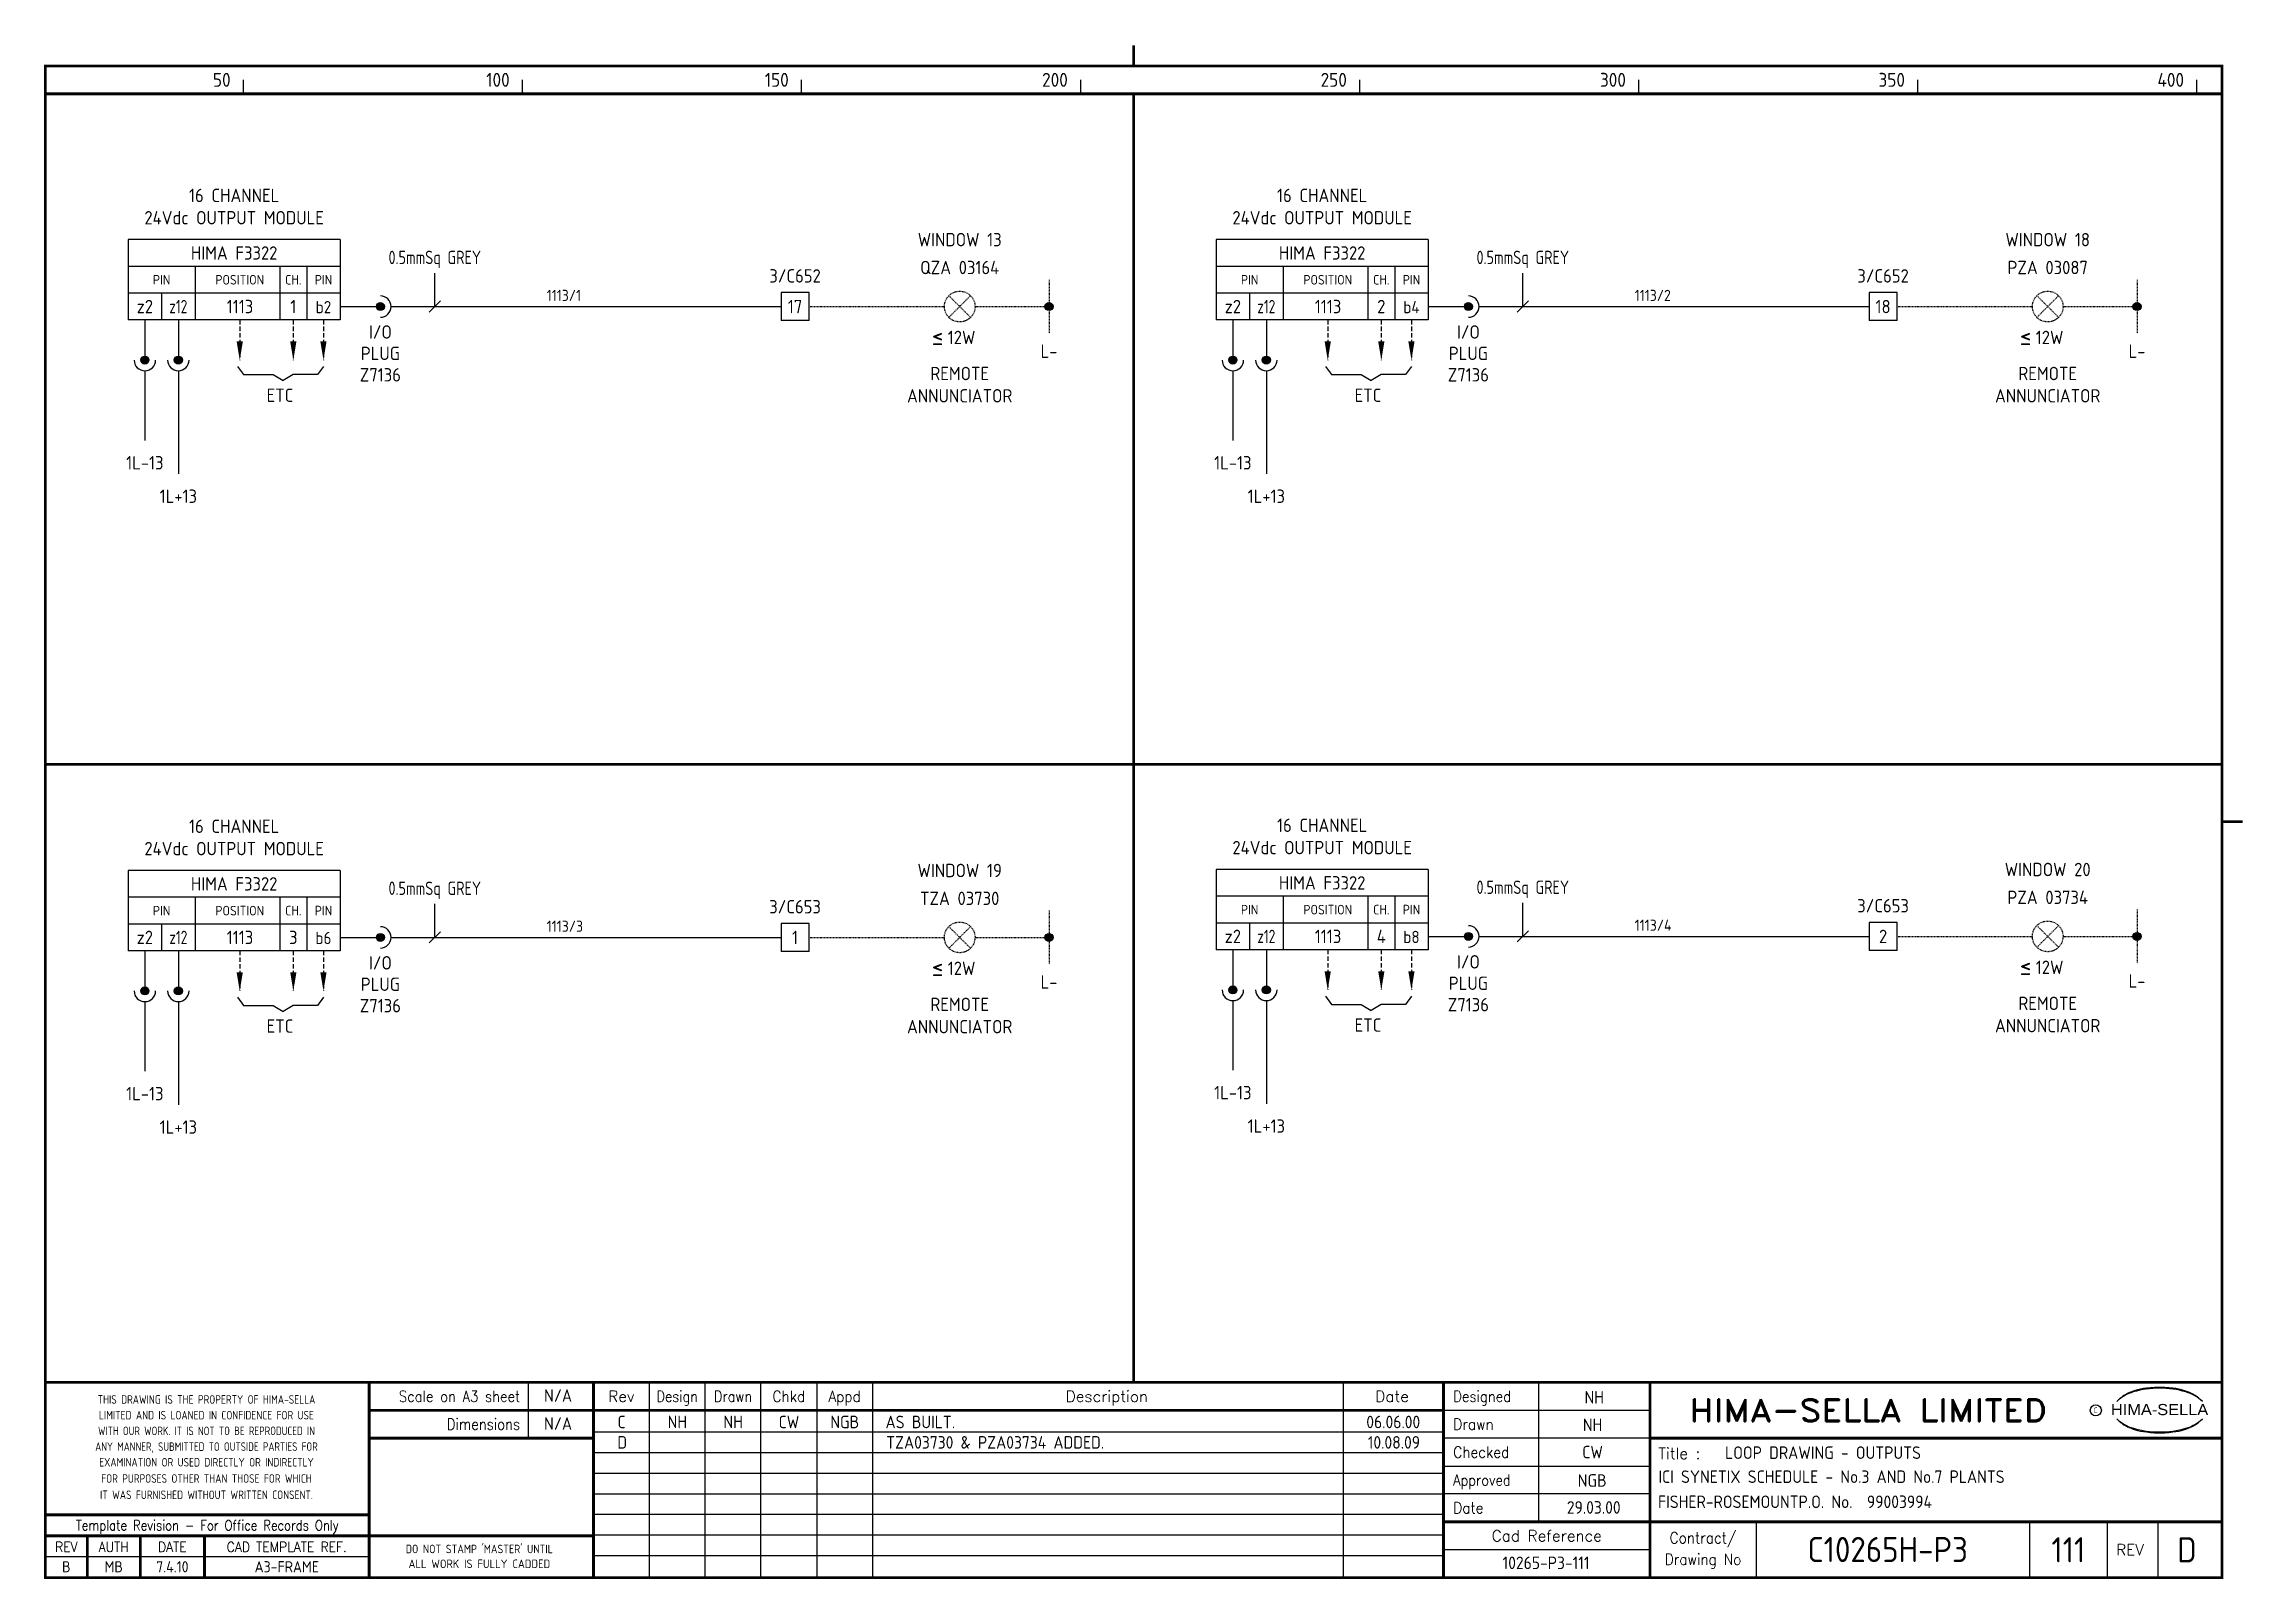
# Model space of a CAD drawing. Extents: x 14 to 408, y 0 to 275.
import ezdxf
from ezdxf.enums import TextEntityAlignment as Align

# ---------------------------------------------------------------- set-up
doc = ezdxf.new("R2010")
doc.units = 0
doc.header["$LTSCALE"] = 0.25
doc.header["$MEASUREMENT"] = 0
doc.linetypes.add('HIDDEN', pattern=[0.375, 0.25, -0.125])
doc.linetypes.add('HIDDEN2', pattern=[4.7625, 3.175, -1.5875])
doc.layers.get('0').update_dxf_attribs({"color": 41, "linetype": 'CONTINUOUS'})
for name, color, linetype in [('00-DRG_FRAME', 12, 'CONTINUOUS'), ('051-TEXT', 2, 'CONTINUOUS'), ('117', 7, 'CONTINUOUS'), ('117-TEXT', 2, 'CONTINUOUS')]:
    doc.layers.add(name, color=color, linetype=linetype)
doc.styles.add('ARIAL', font='ARIAL.TTF', dxfattribs={"height": 2.5})
doc.styles.add('ISO', font='iso.shx')
doc.styles.add('ROMAND', font='ROMAND')

msp = doc.modelspace()

# ---------------------------------------------------------------- texts
at = {"layer": '00-DRG_FRAME', "style": 'ISO'}
for s, p in [('50', (47.69, 267.75)), ('100', (97.69, 267.75)), ('150', (147.69, 267.75)), ('200', (197.69, 267.75)), ('250', (247.69, 267.75)), ('300', (297.69, 267.75)), ('350', (347.69, 267.75)), ('400', (397.69, 267.75))]:
    msp.add_text(s, height=2.5, dxfattribs=at).set_placement(p, align=Align.RIGHT)
at = {"layer": '00-DRG_FRAME', "color": 3, "style": 'ISO'}
for s, width, p in [('THIS DRAWING IS THE PROPERTY OF HIMA-SELLA', 0.9, (43.36, 32.44)), ("DO NOT STAMP 'MASTER' UNTIL", 0.95, (92.25, 5.79))]:
    msp.add_text(s, height=1.53, dxfattribs=dict(at, width=width)).set_placement(p, align=Align.MIDDLE)
at = {"layer": '00-DRG_FRAME', "color": 4, "style": 'ROMAND', "width": 0.87}
for s, p in [('Scale on A3 sheet', (99.54, 32)), ('Dimensions', (99.54, 27.01))]:
    msp.add_text(s, height=2, dxfattribs=at).set_placement(p, align=Align.RIGHT)
at = {"layer": '00-DRG_FRAME', "color": 4, "style": 'ROMAND'}
for s, p in [('Rev', (117.7, 32)), ('Description', (204.69, 32)), ('Date', (255.79, 32))]:
    msp.add_text(s, height=2, dxfattribs=at).set_placement(p, align=Align.CENTER)
for s, width, p in [('Design', 0.85, (127.7, 32)), ('Drawn', 0.85, (137.7, 32)), ('Chkd', 0.9, (147.7, 32)), ('Appd', 0.9, (157.7, 32))]:
    msp.add_text(s, height=2, dxfattribs=dict(at, width=width)).set_placement(p, align=Align.CENTER)
for s, width, p in [('Designed', 0.87, (266.75, 32)), ('Drawn', 0.9, (266.75, 27)), ('Checked', 0.9, (266.75, 22)), ('Approved', 0.85, (266.75, 17)), ('Date', 0.9, (266.75, 12))]:
    msp.add_text(s, height=2, dxfattribs=dict(at, width=width)).set_placement(p)
at = {"layer": '00-DRG_FRAME', "style": 'ROMAND', "width": 1.15}
msp.add_text('HIMA-SELLA LIMITED', height=4, dxfattribs=at).set_placement((341.1, 30.5), align=Align.MIDDLE)
at = {"layer": '00-DRG_FRAME', "style": 'ARIAL', "width": 1.05}
msp.add_text('HIMA-SELLA', height=2, dxfattribs=at).set_placement((393.3, 29.63), align=Align.CENTER)
at = {"layer": '00-DRG_FRAME', "color": 3, "style": 'ISO'}
for s, width, p in [('LIMITED AND IS LOANED IN CONFIDENCE FOR USE', 0.9, (43.36, 29.62)), ('ANY MANNER, SUBMITTED TO OUTSIDE PARTIES FOR', 0.87, (43.36, 23.99)), ('WITH OUR WORK. IT IS NOT TO BE REPRODUCED IN', 0.87, (43.36, 26.81)), ('EXAMINATION OR USED DIRECTLY OR INDIRECTLY', 0.9, (43.36, 21.18)), ('IT WAS FURNISHED WITHOUT WRITTEN CONSENT.', 0.9, (43.36, 15.35)), ('FOR PURPOSES OTHER THAN THOSE FOR WHICH', 0.9, (43.36, 18.27))]:
    msp.add_text(s, height=1.53, dxfattribs=dict(at, width=width)).set_placement(p, align=Align.MIDDLE_CENTER)
at = {"layer": '00-DRG_FRAME', "color": 3, "style": 'ISO', "width": 0.9}
msp.add_text('C', height=1, dxfattribs=at).set_placement((381.84, 30), align=Align.CENTER)
at = {"layer": '00-DRG_FRAME', "color": 4, "style": 'ROMAND'}
msp.add_text('Title :', height=2, dxfattribs=at).set_placement((303.5, 21.75))
for s, height, width, p in [('Template Revision - For Office Records Only', 1.8, 0.85, (43.5, 9.62)), ('Contract/', 2, 0.9, (311.5, 7.5)), ('REV', 1.8, 0.9, (18.25, 6)), ('AUTH', 1.8, 0.9, (26.75, 6)), ('DATE', 1.8, 0.9, (37.25, 6)), ('CAD TEMPLATE REF.', 1.8, 0.9, (57.75, 6)), ('Drawing No', 2, 0.9, (311.5, 3.5))]:
    msp.add_text(s, height=height, dxfattribs=dict(at, width=width)).set_placement(p, align=Align.MIDDLE)
for s, p in [('Cad Reference', (283.5, 8)), ('REV', (388, 5.5))]:
    msp.add_text(s, height=2, dxfattribs=at).set_placement(p, align=Align.MIDDLE)
at = {"layer": '00-DRG_FRAME', "color": 41, "style": 'ISO'}
for s, p in [('B', (18.25, 1.45)), ('MB', (26.75, 1.45)), ('7.4.10', (37.25, 1.45)), ('A3-FRAME', (57.75, 1.45))]:
    msp.add_text(s, height=2, dxfattribs=at).set_placement(p, align=Align.CENTER)
at = {"layer": '00-DRG_FRAME', "color": 3, "style": 'ISO'}
msp.add_text('ALL WORK IS FULLY CADDED', height=1.53, dxfattribs=at).set_placement((92.25, 2.98), align=Align.MIDDLE_CENTER)
at = {"layer": '117-TEXT', "style": 'ISO'}
for s, height, p in [('16 CHANNEL', 2.4, (48.32, 247.08)), ('16 CHANNEL', 2.4, (243.26, 247.08)), ('24Vdc OUTPUT MODULE', 2.4, (48.32, 243.08)), ('24Vdc OUTPUT MODULE', 2.4, (243.26, 243.08)), ('HIMA F3322', 2.4, (48.32, 236.76)), ('HIMA F3322', 2.4, (243.26, 236.76)), ('PIN', 1.728, (35.32, 232.3)), ('POSITION', 1.728, (49.32, 232.3)), ('CH.', 1.728, (58.92, 232.3)), ('PIN', 1.73, (64.32, 232.3)), ('PIN', 1.728, (230.26, 232.3)), ('POSITION', 1.728, (244.26, 232.3)), ('CH.', 1.728, (253.86, 232.3)), ('PIN', 1.73, (259.26, 232.3)), ('z2', 2.4, (32.32, 227.16)), ('1113', 2.4, (49.37, 227.16)), ('1', 2.4, (58.92, 227.16)), ('b2', 2.2, (64.32, 227.16)), ('z2', 2.4, (227.26, 227.16)), ('1113', 2.4, (244.32, 227.16)), ('2', 2.4, (253.86, 227.16)), ('b4', 2.2, (259.26, 227.16)), ('I/O', 2.4, (74.52, 222.6)), ('I/O', 2.4, (269.46, 222.6)), ('PLUG', 2.4, (74.52, 218.76)), ('PLUG', 2.4, (269.46, 218.76)), ('Z7136', 2.4, (74.52, 214.92)), ('Z7136', 2.4, (269.46, 214.92)), ('ETC', 2.4, (56.52, 211.26)), ('ETC', 2.4, (251.46, 211.26)), ('16 CHANNEL', 2.4, (48.32, 133.99)), ('16 CHANNEL', 2.4, (243.26, 134.17)), ('24Vdc OUTPUT MODULE', 2.4, (48.32, 129.99)), ('24Vdc OUTPUT MODULE', 2.4, (243.26, 130.17)), ('HIMA F3322', 2.4, (243.26, 123.85)), ('HIMA F3322', 2.4, (48.32, 123.67)), ('PIN', 1.728, (35.32, 119.2)), ('POSITION', 1.728, (49.32, 119.2)), ('CH.', 1.728, (58.92, 119.2)), ('PIN', 1.73, (64.32, 119.21)), ('PIN', 1.728, (230.26, 119.38)), ('POSITION', 1.728, (244.26, 119.38)), ('CH.', 1.728, (253.86, 119.38)), ('PIN', 1.73, (259.26, 119.39)), ('z2', 2.4, (32.32, 114.07)), ('1113', 2.4, (49.37, 114.07)), ('3', 2.4, (58.92, 114.07)), ('b6', 2.2, (64.32, 114.07)), ('z2', 2.4, (227.26, 114.25)), ('1113', 2.4, (244.32, 114.25)), ('4', 2.4, (253.86, 114.25)), ('b8', 2.2, (259.26, 114.25)), ('I/O', 2.4, (74.52, 109.51)), ('I/O', 2.4, (269.46, 109.69)), ('PLUG', 2.4, (74.52, 105.67)), ('PLUG', 2.4, (269.46, 105.85)), ('Z7136', 2.4, (74.52, 101.83)), ('Z7136', 2.4, (269.46, 102.01)), ('ETC', 2.4, (56.52, 98.17)), ('ETC', 2.4, (251.46, 98.35))]:
    msp.add_text(s, height=height, dxfattribs=at).set_placement(p, align=Align.CENTER)
for s, p in [('WINDOW 13', (178.32, 240.36)), ('WINDOW 18', (373.26, 240.36)), ('QZA 03164', (178.32, 235.36)), ('PZA 03087', (373.26, 235.36)), ('3/C652', (148.82, 233.86)), ('3/C652', (343.76, 233.86)), ('17', (148.82, 228.36)), ('18', (343.76, 228.36)), ('L-', (194.32, 220.36)), ('L-', (389.26, 220.36)), ('REMOTE', (178.32, 216.36)), ('REMOTE', (373.26, 216.36)), ('ANNUNCIATOR', (178.32, 212.36)), ('ANNUNCIATOR', (373.26, 212.36)), ('1L-13', (32.32, 200.36)), ('1L-13', (227.26, 200.36)), ('1L+13', (38.32, 194.36)), ('1L+13', (233.26, 194.36)), ('WINDOW 19', (178.32, 127.27)), ('WINDOW 20', (373.26, 127.45)), ('TZA 03730', (178.32, 122.27)), ('PZA 03734', (373.26, 122.45)), ('3/C653', (148.82, 120.77)), ('3/C653', (343.76, 120.95)), ('1', (148.82, 115.27)), ('2', (343.76, 115.45)), ('L-', (194.32, 107.27)), ('L-', (389.26, 107.45)), ('REMOTE', (178.32, 103.27)), ('REMOTE', (373.26, 103.45)), ('ANNUNCIATOR', (178.32, 99.27)), ('ANNUNCIATOR', (373.26, 99.45)), ('1L-13', (32.32, 87.27)), ('1L-13', (227.26, 87.45)), ('1L+13', (38.32, 81.27)), ('1L+13', (233.26, 81.45))]:
    msp.add_text(s, height=2.4, dxfattribs=at).set_placement(p, align=Align.MIDDLE)
for s, width, p in [('0.5mmSq GREY', 0.85, (84.27, 235.97)), ('0.5mmSq GREY', 0.85, (279.21, 235.97)), ('z12', 0.8, (38.32, 227.16)), ('z12', 0.8, (233.26, 227.16)), ('0.5mmSq GREY', 0.85, (84.27, 122.88)), ('0.5mmSq GREY', 0.85, (279.21, 123.06)), ('z12', 0.8, (38.32, 114.07)), ('z12', 0.8, (233.26, 114.25))]:
    msp.add_text(s, height=2.4, dxfattribs=dict(at, width=width)).set_placement(p, align=Align.CENTER)
at = {"layer": '117-TEXT', "color": 3, "style": 'ISO'}
for s, p in [('1113/1', (104.32, 230.36)), ('1113/2', (299.26, 230.36)), ('1113/3', (104.32, 117.27)), ('1113/4', (299.26, 117.45))]:
    msp.add_text(s, height=2, dxfattribs=at).set_placement(p, align=Align.MIDDLE_LEFT)
at = {"layer": '117-TEXT', "style": 'ISO'}
for s, height, p in [('<', 3.36, (173.32, 221.63)), ('-', 3.36, (173.32, 220.27)), ('12W', 2.4, (176.18, 221.62)), ('<', 3.36, (368.26, 221.63)), ('-', 3.36, (368.26, 220.27)), ('12W', 2.4, (371.12, 221.62)), ('<', 3.36, (173.32, 108.54)), ('12W', 2.4, (176.18, 108.53)), ('<', 3.36, (368.26, 108.72)), ('12W', 2.4, (371.12, 108.71)), ('-', 3.36, (173.32, 107.18)), ('-', 3.36, (368.26, 107.36))]:
    msp.add_text(s, height=height, dxfattribs=at).set_placement(p)

# ---------------------------------------------------------------- blocks, each defined once
blk = doc.blocks.new('A3-REVA')
at = {"layer": '051-TEXT', "style": 'ISO'}
for tag, p in [('DESIGNED', (292.01, 31.7)), ('A', (117.73, 27.28)), ('DES', (127.73, 27.28)), ('DRN', (137.73, 27.28)), ('CHKD', (147.73, 27.28)), ('APPD', (157.73, 27.28)), ('DATE', (256, 27.28)), ('DRAWN', (291.72, 26.77)), ('CHECKED', (291.72, 21.89)), ('APPD', (291.65, 16.79)), ('DATE', (291.92, 11.96))]:
    blk.add_attdef(tag, text='', height=2.25, dxfattribs=at).set_placement(p, align=Align.CENTER)
blk.add_attdef('DESCRIPTION', (165.03, 27.28), '', height=2.25, dxfattribs=at)
blk = doc.blocks.new('A3-REVB')
at = {"layer": '051-TEXT', "style": 'ISO'}
for tag, p in [('A', (124.85, -20.36)), ('DES', (134.85, -20.36)), ('DRN', (144.85, -20.36)), ('CHKD', (154.85, -20.36)), ('APPD', (164.85, -20.36)), ('DATE', (263.12, -20.36))]:
    blk.add_attdef(tag, text='', height=2.25, dxfattribs=at).set_placement(p, align=Align.CENTER)
blk.add_attdef('DESCRIPTION', (172.15, -20.36), '', height=2.25, dxfattribs=at)
blk = doc.blocks.new('A3-TITLE')
at = {"layer": '051-TEXT', "style": 'ISO'}
blk.add_attdef('TITLE_1', (315.46, 21.78), '', height=2.25, dxfattribs=at)
for tag, p in [('DRGNO', (376.96, 3.24)), ('REV.', (398.2, 3.24))]:
    blk.add_attdef(tag, text='', height=4.5, dxfattribs=at).set_placement(p, align=Align.CENTER)
blk = doc.blocks.new('DOT')
for radius in [0.75, 0.65, 0.55, 0.45, 0.35, 0.25, 0.15, 0.05]:
    blk.add_circle((0, 0), radius)
blk = doc.blocks.new('A3-CONTRACT')
at = {"layer": '051-TEXT', "color": 41, "style": 'ISO'}
for tag, height, p in [('SCALE', 2.25, (106.71, 31.82)), ('DIMS', 2.25, (106.71, 26.8)), ('CAD-REF', 2.25, (283.73, 1.84)), ('CONTRACT', 4.5, (344.94, 3.1))]:
    blk.add_attdef(tag, text='', height=height, dxfattribs=at).set_placement(p, align=Align.CENTER)
for tag, p in [('TITLE_2', (303.86, 17.28)), ('TITLE_3', (303.79, 12.78))]:
    blk.add_attdef(tag, p, '', height=2.25, dxfattribs=at)

# ---------------------------------------------------------------- linework, layer by layer
at = {"layer": '00-DRG_FRAME'}
for p, q in [((50, 266.5), (50, 269)), ((100, 266.5), (100, 269)), ((150, 266.5), (150, 269)), ((200, 266.5), (200, 269)), ((250, 266.5), (250, 269)), ((300, 266.5), (300, 269)), ((350, 266.5), (350, 269)), ((400, 266.5), (400, 269)), ((101.01, 35.5), (101.01, 25.5)), ((122.7, 35.5), (122.7, 0.5)), ((132.7, 0.5), (132.7, 35.5)), ((142.7, 0.5), (142.7, 35.5)), ((152.7, 35.5), (152.7, 0.5)), ((162.7, 35.5), (162.7, 0.5)), ((247, 35.5), (247, 0.5)), ((282, 35.5), (282, 10.5)), ((265, 30.5), (302, 30.5)), ((265, 26.59), (112.7, 26.59)), ((302, 25.5), (265, 25.5)), ((265, 22.89), (112.7, 22.89)), ((265, 20.5), (302, 20.5)), ((265, 19.19), (112.7, 19.19)), ((265, 15.49), (112.7, 15.49)), ((302, 15.5), (265, 15.5)), ((265, 11.79), (112.7, 11.79)), ((265, 8.09), (112.7, 8.09)), ((321, 10.5), (321, 0.5)), ((370, 10.5), (370, 0.5)), ((384, 0.5), (384, 10.5)), ((393, 10.5), (393, 0.5)), ((72.5, 4.25), (14.5, 4.25)), ((265, 4.39), (112.7, 4.39)), ((302, 5.5), (265, 5.5))]:
    msp.add_line(p, q, dxfattribs=at)
at = {"layer": '00-DRG_FRAME', "const_width": 0.5}
for points in [[(209.5, 271.5), (209.5, 275.18)], [(209.5, 271.5), (209.5, 275.18)], [(14.5, 266.5), (404.5, 266.5)], [(209.5, 35.5), (209.5, 266.5)], [(14.5, 146.31), (404.5, 146.31)], [(404.5, 136), (408.18, 136)], [(404.5, 35.5), (14.5, 35.5)], [(72.5, 0.5), (72.5, 35.5)], [(112.7, 0.5), (112.7, 35.5)], [(265, 35.5), (265, 0.5)], [(302, 0.5), (302, 35.5)], [(265, 30.5), (72.5, 30.5)], [(112.7, 25.5), (72.5, 25.5)], [(404.5, 25.5), (302, 25.5)], [(14.5, 11.75), (72.5, 11.75)], [(14.5, 8), (72.5, 8)], [(22, 0.5), (22, 8)], [(31.5, 0.5), (31.5, 8)], [(43, 0.5), (43, 8)], [(112.7, 8), (72.5, 8)], [(265, 10.5), (404.5, 10.5)]]:
    msp.add_lwpolyline(points, dxfattribs=at)
msp.add_lwpolyline([(14.5, 0.5), (404.5, 0.5), (404.5, 271.5), (14.5, 271.5)], close=True, dxfattribs=at)
at = {"layer": '00-DRG_FRAME', "color": 3}
msp.add_circle((381.88, 30.5), 1, dxfattribs=at)
for centre, radius, start, end in [((390.6, 26.83), 7.24, 106.0532, 133.5024), ((390.88, 27.01), 7.3, 130.419, 136.057), ((390.11, 28.1), 5.98, 122.244, 131.6154), ((389.75, 28.78), 5.21, 111.8206, 122.8668), ((391.78, 24.7), 9.76, 107.5931, 113.9452), ((393.1, 18.5), 15.94, 89.2698, 106.3911), ((392.1, 23.52), 10.99, 96.0146, 107.3203), ((393.29, 16.31), 18.28, 92.8917, 97.3734), ((393.24, 18.86), 15.73, 89.7805, 93.1738), ((393.36, 18.86), 15.73, 86.8262, 90.2195), ((393.51, 18.5), 15.94, 73.6089, 90.7302), ((393.31, 16.31), 18.28, 82.6266, 87.1083), ((394.51, 23.52), 10.99, 72.6797, 83.9854), ((394.83, 24.7), 9.76, 66.0548, 72.4069), ((396, 26.83), 7.24, 46.4976, 73.9468), ((396.85, 28.78), 5.21, 57.1332, 68.1794), ((396.49, 28.1), 5.98, 48.3846, 57.756), ((395.73, 27.01), 7.3, 43.943, 49.581), ((390.88, 34.04), 7.3, 223.943, 229.581), ((390.6, 34.23), 7.24, 226.4976, 253.9468), ((390.11, 32.96), 5.98, 228.3846, 237.756), ((389.75, 32.28), 5.21, 237.1332, 248.1794), ((396, 34.23), 7.24, 286.0532, 313.5024), ((396.85, 32.28), 5.21, 291.8206, 302.8668), ((396.49, 32.96), 5.98, 302.244, 311.6154), ((395.73, 34.04), 7.3, 310.419, 316.057), ((391.78, 36.36), 9.76, 246.0548, 252.4069), ((393.1, 42.56), 15.94, 253.6089, 270.7302), ((392.1, 37.54), 10.99, 252.6797, 263.9854), ((393.29, 44.75), 18.28, 262.6266, 267.1083), ((393.24, 42.19), 15.73, 266.8262, 270.2195), ((393.51, 42.56), 15.94, 269.2698, 286.3911), ((393.36, 42.19), 15.73, 269.7805, 273.1738), ((393.31, 44.75), 18.28, 272.8917, 277.3734), ((394.51, 37.54), 10.99, 276.0146, 287.3203), ((394.83, 36.36), 9.76, 287.5931, 293.9452)]:
    msp.add_arc(centre, radius, start, end, dxfattribs=at)
at = {"layer": '117'}
for p, q in [((29.32, 240.36), (29.32, 225.96)), ((67.32, 240.36), (29.32, 240.36)), ((67.32, 240.36), (67.32, 225.96)), ((224.26, 240.36), (224.26, 225.96)), ((262.26, 240.36), (224.26, 240.36)), ((262.26, 240.36), (262.26, 225.96)), ((67.32, 235.56), (29.32, 235.56)), ((41.32, 235.56), (41.32, 225.96)), ((56.52, 235.56), (56.52, 225.96)), ((61.32, 235.56), (61.32, 225.96)), ((262.26, 235.56), (224.26, 235.56)), ((236.26, 235.56), (236.26, 225.96)), ((251.46, 235.56), (251.46, 225.96)), ((256.26, 235.56), (256.26, 225.96)), ((67.32, 230.76), (29.32, 230.76)), ((35.32, 230.76), (35.32, 225.96)), ((146.32, 230.86), (146.32, 225.86)), ((151.32, 230.86), (146.32, 230.86)), ((151.32, 225.86), (151.32, 230.86)), ((262.26, 230.76), (224.26, 230.76)), ((230.26, 230.76), (230.26, 225.96)), ((341.26, 230.86), (341.26, 225.86)), ((346.26, 230.86), (341.26, 230.86)), ((346.26, 225.86), (346.26, 230.86)), ((67.32, 225.96), (29.32, 225.96)), ((32.32, 225.96), (32.32, 218.76)), ((38.32, 225.96), (38.32, 218.76)), ((67.32, 228.36), (74.52, 228.36)), ((76.44, 228.36), (146.32, 228.36)), ((151.32, 225.86), (146.32, 225.86)), ((262.26, 225.96), (224.26, 225.96)), ((227.26, 225.96), (227.26, 218.76)), ((233.26, 225.96), (233.26, 218.76)), ((262.26, 228.36), (269.46, 228.36)), ((271.38, 228.36), (341.26, 228.36)), ((346.26, 225.86), (341.26, 225.86)), ((32.32, 216.84), (32.32, 204.36)), ((38.32, 216.84), (38.32, 198.36)), ((48.92, 217.62), (50, 216.18)), ((64.32, 217.62), (63.24, 216.18)), ((227.26, 216.84), (227.26, 204.36)), ((233.26, 216.84), (233.26, 198.36)), ((243.86, 217.62), (244.94, 216.18)), ((259.26, 217.62), (258.18, 216.18)), ((50, 216.18), (55.32, 216.18)), ((55.32, 216.18), (57.12, 215.1)), ((58.92, 216.18), (57.12, 215.1)), ((63.24, 216.18), (58.92, 216.18)), ((244.94, 216.18), (250.26, 216.18)), ((250.26, 216.18), (252.06, 215.1)), ((253.86, 216.18), (252.06, 215.1)), ((258.18, 216.18), (253.86, 216.18)), ((67.32, 127.27), (29.32, 127.27)), ((29.32, 127.27), (29.32, 112.87)), ((67.32, 127.27), (67.32, 112.87)), ((262.26, 127.45), (224.26, 127.45)), ((224.26, 127.45), (224.26, 113.05)), ((262.26, 127.45), (262.26, 113.05)), ((67.32, 122.47), (29.32, 122.47)), ((41.32, 122.47), (41.32, 112.87)), ((56.52, 122.47), (56.52, 112.87)), ((61.32, 122.47), (61.32, 112.87)), ((262.26, 122.65), (224.26, 122.65)), ((236.26, 122.65), (236.26, 113.05)), ((251.46, 122.65), (251.46, 113.05)), ((256.26, 122.65), (256.26, 113.05)), ((67.32, 117.67), (29.32, 117.67)), ((35.32, 117.67), (35.32, 112.87)), ((67.32, 115.27), (74.52, 115.27)), ((76.44, 115.27), (146.32, 115.27)), ((146.32, 117.77), (146.32, 112.77)), ((151.32, 117.77), (146.32, 117.77)), ((151.32, 112.77), (151.32, 117.77)), ((262.26, 117.85), (224.26, 117.85)), ((230.26, 117.85), (230.26, 113.05)), ((262.26, 115.45), (269.46, 115.45)), ((271.38, 115.45), (341.26, 115.45)), ((346.26, 117.95), (341.26, 117.95)), ((341.26, 117.95), (341.26, 112.95)), ((346.26, 112.95), (346.26, 117.95)), ((67.32, 112.87), (29.32, 112.87)), ((32.32, 112.87), (32.32, 105.67)), ((38.32, 112.87), (38.32, 105.67)), ((151.32, 112.77), (146.32, 112.77)), ((262.26, 113.05), (224.26, 113.05)), ((227.26, 113.05), (227.26, 105.85)), ((233.26, 113.05), (233.26, 105.85)), ((346.26, 112.95), (341.26, 112.95)), ((32.32, 103.75), (32.32, 91.27)), ((38.32, 103.75), (38.32, 85.27)), ((48.92, 104.53), (50, 103.09)), ((50, 103.09), (55.32, 103.09)), ((55.32, 103.09), (57.12, 102.01)), ((58.92, 103.09), (57.12, 102.01)), ((63.24, 103.09), (58.92, 103.09)), ((64.32, 104.53), (63.24, 103.09)), ((227.26, 103.93), (227.26, 91.45)), ((233.26, 103.93), (233.26, 85.45)), ((243.86, 104.71), (244.94, 103.27)), ((244.94, 103.27), (250.26, 103.27)), ((250.26, 103.27), (252.06, 102.19)), ((253.86, 103.27), (252.06, 102.19)), ((258.18, 103.27), (253.86, 103.27)), ((259.26, 104.71), (258.18, 103.27))]:
    msp.add_line(p, q, dxfattribs=at)
at = {"layer": '117', "color": 3}
for p, q in [((84.27, 228.36), (84.27, 234.36)), ((279.21, 228.36), (279.21, 234.36)), ((83.27, 227.36), (85.27, 229.36)), ((278.21, 227.36), (280.21, 229.36)), ((84.27, 115.27), (84.27, 121.27)), ((279.21, 115.45), (279.21, 121.45)), ((83.27, 114.27), (85.27, 116.27)), ((278.21, 114.45), (280.21, 116.45))]:
    msp.add_line(p, q, dxfattribs=at)
at = {"layer": '117', "linetype": 'HIDDEN'}
for p, q in [((194.32, 233.16), (194.32, 223.56)), ((389.26, 233.16), (389.26, 223.56)), ((176.37, 226.42), (180.26, 230.31)), ((176.37, 230.31), (180.26, 226.42)), ((371.32, 230.31), (375.21, 226.42)), ((371.32, 226.42), (375.21, 230.31)), ((151.32, 228.36), (175.57, 228.36)), ((181.07, 228.36), (194.32, 228.36)), ((346.26, 228.36), (370.51, 228.36)), ((376.01, 228.36), (389.26, 228.36)), ((194.32, 120.07), (194.32, 110.47)), ((389.26, 120.25), (389.26, 110.65)), ((151.32, 115.27), (175.57, 115.27)), ((176.37, 117.21), (180.26, 113.32)), ((176.37, 113.32), (180.26, 117.21)), ((181.07, 115.27), (194.32, 115.27)), ((346.26, 115.45), (370.51, 115.45)), ((371.32, 113.5), (375.21, 117.39)), ((371.32, 117.39), (375.21, 113.5)), ((376.01, 115.45), (389.26, 115.45))]:
    msp.add_line(p, q, dxfattribs=at)
at = {"layer": '117', "linetype": 'HIDDEN2'}
for p, q in [((49.32, 225.96), (49.32, 218.76)), ((58.92, 225.96), (58.92, 218.76)), ((64.32, 225.96), (64.32, 218.76)), ((244.26, 225.96), (244.26, 218.76)), ((253.86, 225.96), (253.86, 218.76)), ((259.26, 225.96), (259.26, 218.76)), ((49.32, 112.87), (49.32, 105.67)), ((58.92, 112.87), (58.92, 105.67)), ((64.32, 112.87), (64.32, 105.67)), ((244.26, 113.05), (244.26, 105.85)), ((253.86, 113.05), (253.86, 105.85)), ((259.26, 113.05), (259.26, 105.85))]:
    msp.add_line(p, q, dxfattribs=at)
at = {"layer": '117'}
for centre, radius in [((74.52, 228.36), 0.72), ((74.52, 228.36), 0.624), ((74.52, 228.36), 0.528), ((74.52, 228.36), 0.432), ((74.52, 228.36), 0.336), ((269.46, 228.36), 0.72), ((269.46, 228.36), 0.624), ((269.46, 228.36), 0.528), ((269.46, 228.36), 0.432), ((269.46, 228.36), 0.336), ((74.52, 228.36), 0.24), ((74.52, 228.36), 0.144), ((74.52, 228.36), 0.048), ((269.46, 228.36), 0.24), ((269.46, 228.36), 0.144), ((269.46, 228.36), 0.048), ((32.32, 218.76), 0.72), ((32.32, 218.76), 0.624), ((32.32, 218.76), 0.528), ((32.32, 218.76), 0.432), ((32.32, 218.76), 0.336), ((32.32, 218.76), 0.24), ((32.32, 218.76), 0.144), ((32.32, 218.76), 0.048), ((38.32, 218.76), 0.72), ((38.32, 218.76), 0.624), ((38.32, 218.76), 0.528), ((38.32, 218.76), 0.432), ((38.32, 218.76), 0.336), ((38.32, 218.76), 0.24), ((38.32, 218.76), 0.144), ((38.32, 218.76), 0.048), ((227.26, 218.76), 0.72), ((227.26, 218.76), 0.624), ((227.26, 218.76), 0.528), ((227.26, 218.76), 0.432), ((227.26, 218.76), 0.336), ((227.26, 218.76), 0.24), ((227.26, 218.76), 0.144), ((227.26, 218.76), 0.048), ((233.26, 218.76), 0.72), ((233.26, 218.76), 0.624), ((233.26, 218.76), 0.528), ((233.26, 218.76), 0.432), ((233.26, 218.76), 0.336), ((233.26, 218.76), 0.24), ((233.26, 218.76), 0.144), ((233.26, 218.76), 0.048), ((74.52, 115.27), 0.72), ((74.52, 115.27), 0.624), ((74.52, 115.27), 0.528), ((74.52, 115.27), 0.432), ((74.52, 115.27), 0.336), ((74.52, 115.27), 0.24), ((74.52, 115.27), 0.144), ((74.52, 115.27), 0.048), ((269.46, 115.45), 0.72), ((269.46, 115.45), 0.624), ((269.46, 115.45), 0.528), ((269.46, 115.45), 0.432), ((269.46, 115.45), 0.336), ((269.46, 115.45), 0.24), ((269.46, 115.45), 0.144), ((269.46, 115.45), 0.048), ((227.26, 105.85), 0.72), ((227.26, 105.85), 0.624), ((233.26, 105.85), 0.72), ((233.26, 105.85), 0.624), ((32.32, 105.67), 0.72), ((32.32, 105.67), 0.624), ((32.32, 105.67), 0.528), ((32.32, 105.67), 0.432), ((32.32, 105.67), 0.336), ((32.32, 105.67), 0.24), ((32.32, 105.67), 0.144), ((32.32, 105.67), 0.048), ((38.32, 105.67), 0.72), ((38.32, 105.67), 0.624), ((38.32, 105.67), 0.528), ((38.32, 105.67), 0.432), ((38.32, 105.67), 0.336), ((38.32, 105.67), 0.24), ((38.32, 105.67), 0.144), ((38.32, 105.67), 0.048), ((227.26, 105.85), 0.528), ((227.26, 105.85), 0.432), ((227.26, 105.85), 0.336), ((227.26, 105.85), 0.24), ((227.26, 105.85), 0.144), ((227.26, 105.85), 0.048), ((233.26, 105.85), 0.528), ((233.26, 105.85), 0.432), ((233.26, 105.85), 0.336), ((233.26, 105.85), 0.24), ((233.26, 105.85), 0.144), ((233.26, 105.85), 0.048)]:
    msp.add_circle(centre, radius, dxfattribs=at)
at = {"layer": '117', "linetype": 'HIDDEN'}
for centre in [(178.32, 228.36), (373.26, 228.36), (178.32, 115.27), (373.26, 115.45)]:
    msp.add_circle(centre, 2.75, dxfattribs=at)
at = {"layer": '117'}
for centre, start, end in [((74.52, 228.36), 270, 90), ((269.46, 228.36), 270, 90), ((32.32, 218.76), 180, 0), ((38.32, 218.76), 180, 0), ((227.26, 218.76), 180, 0), ((233.26, 218.76), 180, 0), ((74.52, 115.27), 270, 90), ((269.46, 115.45), 270, 90), ((32.32, 105.67), 180, 0), ((38.32, 105.67), 180, 0), ((227.26, 105.85), 180, 0), ((233.26, 105.85), 180, 0)]:
    msp.add_arc(centre, 1.92, start, end, dxfattribs=at)
for points in [[(49.88, 222.12), (48.76, 222.12), (49.32, 218.76)], [(59.48, 222.12), (58.36, 222.12), (58.92, 218.76)], [(64.88, 222.12), (63.76, 222.12), (64.32, 218.76)], [(244.82, 222.12), (243.7, 222.12), (244.26, 218.76)], [(254.42, 222.12), (253.3, 222.12), (253.86, 218.76)], [(259.82, 222.12), (258.7, 222.12), (259.26, 218.76)], [(49.88, 109.03), (48.76, 109.03), (49.32, 105.67)], [(59.48, 109.03), (58.36, 109.03), (58.92, 105.67)], [(64.88, 109.03), (63.76, 109.03), (64.32, 105.67)], [(244.82, 109.21), (243.7, 109.21), (244.26, 105.85)], [(254.42, 109.21), (253.3, 109.21), (253.86, 105.85)], [(259.82, 109.21), (258.7, 109.21), (259.26, 105.85)]]:
    msp.add_solid(points, dxfattribs=at)

# ---------------------------------------------------------------- block references
at = {"layer": '00-DRG_FRAME'}
for name, p, values in [('A3-CONTRACT', (-0.35, 0.19), {'TITLE_2': 'ICI SYNETIX SCHEDULE - No.3 AND No.7 PLANTS', 'TITLE_3': 'FISHER-ROSEMOUNTP.O. No.  99003994', 'CAD-REF': '10265-P3-111', 'CONTRACT': 'C10265H-P3', 'SCALE': 'N/A', 'DIMS': 'N/A'}), ('A3-REVB', (-7, 43.98), {'A': 'D', 'DESCRIPTION': 'TZA03730 & PZA03734 ADDED.', 'DATE': '10.08.09'}), ('A3-TITLE', (0, 0), {'TITLE_1': 'LOOP DRAWING - OUTPUTS', 'DRGNO': '111', 'REV.': 'D'})]:
    msp.add_blockref(name, p, dxfattribs=at).add_auto_attribs(values)
ref = msp.add_blockref('A3-REVA', (0, 0), dxfattribs=at)
ref.add_attrib('A', 'C', dxfattribs={"layer": '051-TEXT', "height": 2.25, "style": 'ISO'}).set_placement((117.73, 27.28), align=Align.CENTER)
ref.add_attrib('DES', 'NH', dxfattribs={"layer": '051-TEXT', "height": 2.25, "style": 'ISO'}).set_placement((127.73, 27.28), align=Align.CENTER)
ref.add_attrib('DRN', 'NH', dxfattribs={"layer": '051-TEXT', "height": 2.25, "style": 'ISO'}).set_placement((137.73, 27.28), align=Align.CENTER)
ref.add_attrib('CHKD', 'CW', dxfattribs={"layer": '051-TEXT', "height": 2.25, "style": 'ISO'}).set_placement((147.73, 27.28), align=Align.CENTER)
ref.add_attrib('APPD', 'NGB', dxfattribs={"layer": '051-TEXT', "height": 2.25, "style": 'ISO'}).set_placement((157.73, 27.28), align=Align.CENTER)
ref.add_attrib('DESCRIPTION', 'AS BUILT.', (165.03, 27.28), dxfattribs={"layer": '051-TEXT', "height": 2.25, "style": 'ISO'})
ref.add_attrib('DATE', '06.06.00', dxfattribs={"layer": '051-TEXT', "height": 2.25, "style": 'ISO'}).set_placement((256, 27.28), align=Align.CENTER)
ref.add_attrib('DESIGNED', 'NH', dxfattribs={"layer": '051-TEXT', "height": 2.25, "style": 'ISO'}).set_placement((292.01, 31.7), align=Align.CENTER)
ref.add_attrib('DRAWN', 'NH', dxfattribs={"layer": '051-TEXT', "height": 2.25, "style": 'ISO'}).set_placement((291.72, 26.77), align=Align.CENTER)
ref.add_attrib('CHECKED', 'CW', dxfattribs={"layer": '051-TEXT', "height": 2.25, "style": 'ISO'}).set_placement((291.72, 21.89), align=Align.CENTER)
ref.add_attrib('APPD', 'NGB', dxfattribs={"layer": '051-TEXT', "height": 2.25, "style": 'ISO'}).set_placement((291.65, 16.79), align=Align.CENTER)
ref.add_attrib('DATE', '29.03.00', dxfattribs={"layer": '051-TEXT', "height": 2.25, "style": 'ISO'}).set_placement((291.92, 11.96), align=Align.CENTER)
at = {"layer": '117', "xscale": 0.9600000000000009, "yscale": 0.9599999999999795, "zscale": 0.96}
for p in [(194.32, 228.36), (389.26, 228.36), (194.32, 115.27), (389.26, 115.45)]:
    msp.add_blockref('DOT', p, dxfattribs=at)

msp.set_redraw_order([(e.dxf.handle, doc.entitydb.next_handle()) for e in msp.query("TEXT MTEXT ATTDEF DIMENSION ARC_DIMENSION")])  # texts and dimensions are drawn at this point

doc.saveas('drawing.dxf')
